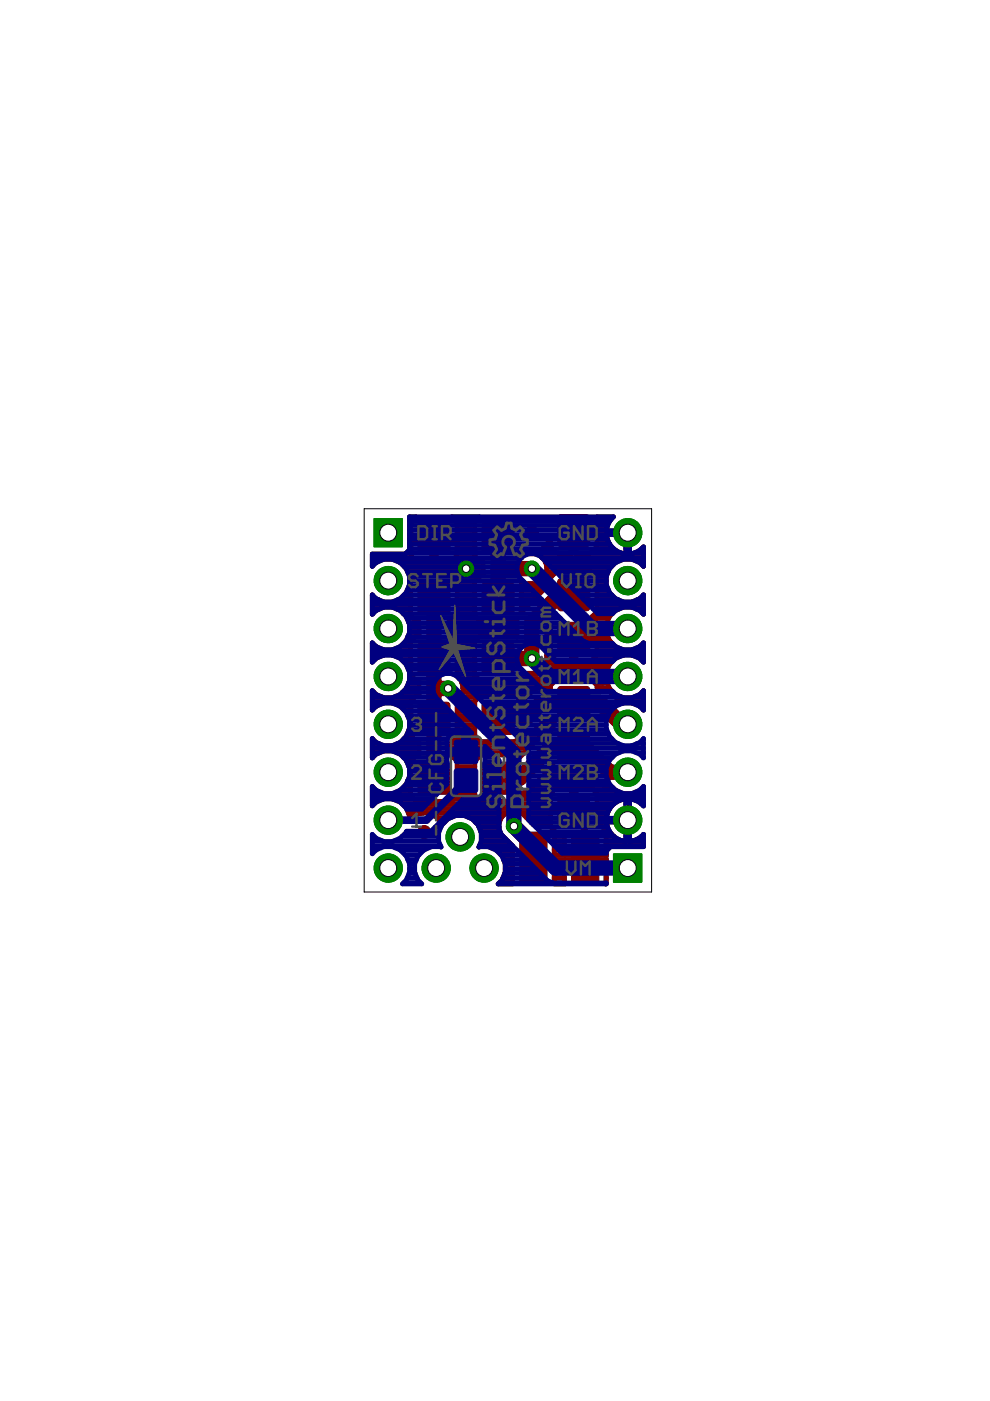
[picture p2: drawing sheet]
<svg xmlns="http://www.w3.org/2000/svg" width="210mm" height="297mm" viewBox="0 0 210 297" stroke-linecap="round" stroke-linejoin="round" font-family="sans-serif">
<g fill="#800000" stroke="#800000" stroke-width=".21">
<path d="M88.8 136.4l.5-.2h5.4a.68 .68 0 0 1 .7 .7v5.4a.68 .68 0 0 1-.7 .7h-5.4a.68 .68 0 0 1-.7-.7v-5.4z" fill-rule="evenodd"/>
<path d="M102.4 136.4l.5-.2h5.4a.68 .68 0 0 1 .7 .7v5.4a.68 .68 0 0 1-.7 .7h-5.4a.68 .68 0 0 1-.7-.7v-5.4z" fill-rule="evenodd"/>
<path d="M88.8 123.7l.5-.2h5.4a.68 .68 0 0 1 .7 .7v5.4a.68 .68 0 0 1-.7 .7h-5.4a.68 .68 0 0 1-.7-.7v-5.4z" fill-rule="evenodd"/>
<path d="M102.4 123.7l.5-.2h5.4a.68 .68 0 0 1 .7 .7v5.4a.68 .68 0 0 1-.7 .7h-5.4a.68 .68 0 0 1-.7-.7v-5.4z" fill-rule="evenodd"/>
<path d="M88.8 149.1l.5-.2h5.4a.68 .68 0 0 1 .7 .7v5.4a.68 .68 0 0 1-.7 .7h-5.4a.68 .68 0 0 1-.7-.7v-5.4z" fill-rule="evenodd"/>
<path d="M102.4 149.1l.5-.2h5.4a.68 .68 0 0 1 .7 .7v5.4a.68 .68 0 0 1-.7 .7h-5.4a.68 .68 0 0 1-.7-.7v-5.4z" fill-rule="evenodd"/>
<path d="M88.8 161.8l.5-.2h5.4a.68 .68 0 0 1 .7 .7v5.4a.68 .68 0 0 1-.7 .7h-5.4a.68 .68 0 0 1-.7-.7v-5.4z" fill-rule="evenodd"/>
<path d="M102.4 161.8l.5-.2h5.4a.68 .68 0 0 1 .7 .7v5.4a.68 .68 0 0 1-.7 .7h-5.4a.68 .68 0 0 1-.7-.7v-5.4z" fill-rule="evenodd"/>
<path d="M118.4 122.9l.5-.2h5.5a.68 .68 0 0 1 .7 .7v5.4a.68 .68 0 0 1-.7 .7h-5.5a.68 .68 0 0 1-.7-.7v-5.4z" fill-rule="evenodd"/>
<path d="M118.4 109.3l.5-.2h5.5a.68 .68 0 0 1 .7 .7v5.4a.68 .68 0 0 1-.7 .7h-5.5a.68 .68 0 0 1-.7-.7v-5.4z" fill-rule="evenodd"/>
<path d="M102.4 111l.5-.2h5.4a.68 .68 0 0 1 .7 .7v5.4a.68 .68 0 0 1-.7 .7h-5.4a.68 .68 0 0 1-.7-.7v-5.4z" fill-rule="evenodd"/>
<path d="M88.8 111l.5-.2h5.4a.68 .68 0 0 1 .7 .7v5.4a.68 .68 0 0 1-.7 .7h-5.4a.68 .68 0 0 1-.7-.7v-5.4z" fill-rule="evenodd"/>
<path d="M118.4 145.7l.5-.2h5.5a.68 .68 0 0 1 .7 .7v5.5a.68 .68 0 0 1-.7 .7h-5.5a.68 .68 0 0 1-.7-.7v-5.5z" fill-rule="evenodd"/>
<path d="M118.4 132.1l.5-.2h5.5a.68 .68 0 0 1 .7 .7v5.5a.68 .68 0 0 1-.7 .6h-5.5a.68 .68 0 0 1-.7-.6v-5.5z" fill-rule="evenodd"/>
<path d="M118.4 155l.5-.2h5.5a.68 .68 0 0 1 .7 .7v5.4a.68 .68 0 0 1-.7 .7h-5.5a.68 .68 0 0 1-.7-.7v-5.4z" fill-rule="evenodd"/>
<path d="M118.4 168.6l.5-.2h5.5a.68 .68 0 0 1 .7 .7v5.4a.68 .68 0 0 1-.7 .7h-5.5a.68 .68 0 0 1-.7-.7v-5.4z" fill-rule="evenodd"/>
<path d="M121.3 176.7l.5-.3h4.6l.5 .3 .1 10-.3 .4-4.9 .1-.5-.3z" fill-rule="evenodd"/>
<path d="M110.3 176.7l.5-.3h4.6l.5 .3 .1 10-.3 .4-4.9 .1-.5-.3z" fill-rule="evenodd"/>
<circle cx="89.9" cy="176.4" r="1.4"/>
<circle cx="112.8" cy="112.9" r="1.4"/>
</g>
<g fill="none" stroke="#800000" stroke-width="1">
<path d="M78.9 119.3h.9M78.9 118.3h8.6M84.8 119.3h17.6M84.9 119.3a4.6 4.6 0 0 1 .9 6.8 4.6 4.6 0 0 1-6.9 0M86.1 117.3h1M86.8 113.3h.3M86.8 116.3h.3M86.8 115.3h.3M86.8 114.3h4.7M86.8 112.4h.3M86.8 111.4h.3M86.8 110.4h.6"/>
<path d="M87.5 118.3l.9 .7 .6 .1h2.5v-5.4h-4.4v-2.5a2.01 2.01 0 0 1 1.1-1.6h-1.4v7l-.9 .9h-7v2.6a4.4 4.4 0 0 1 6-.8M87.5 118.3l-.4-1.1v-2.5h9.8v2.5l-.4 1.1M91.5 118.3h1M91.5 117.3h1M91.5 116.3h1M91.5 115.3h1M92.5 114.3h8.2M96.5 118.3l-.9 .7-.6 .1h-2.5v-5.4h4.4v-2.5a2.01 2.01 0 0 0-1.1-1.6h5.9l-1 1v7.3l1.3 1.2h.4v2.9h-.4l-1.3 1.3v7.2l1.3 1.3h7.2l.4-.4v3.7l-.4-.4h-7.2l-1.3 1.3v7.2l1.3 1.3h7.2l1.3-1.3v-.5h2.9l1.2-.4 .8-.9 .5-1.2v-6.9l.8-.8v2.3h4.4v5.5h-2.5a2.09 2.09 0 0 1-1.7-1.4M96.5 118.3h4.6M96.6 110.4h4.3M96.9 117.3h3.8M96.9 113.3h3.8"/>
<path d="M96.9 116.3h3.8M96.9 115.3h3.8M96.9 112.4h3.8M96.9 111.4h3.8M110.5 116.3v1.1h2.9a3.2 3.2 0 0 1 2.6 3.2 3.2 3.2 0 0 1-2.6 3.1h-2.9v6.1l6.2-6.2v-1.2l1.3-1.2h7.3l1.3 1.2v7.3l-1.1 1.1a2.1 2.1 0 0 1 1.1 1.5v2.5h-4.4v5.5h2.5a2.17 2.17 0 0 0 1.9-2v-2.5h-9.9v2.5l.2 .6M110.5 116.3l.5 .4M110.5 117.3h7.7M110.5 116.3h.1M111 116.7l2.4 .4M111 116.7h.1M113.4 117.1h.1M114.9 118.3h21.5"/>
<path d="M115 116.3h2M115.5 116.1h.1M115.5 116.1l-2.1 1M115.6 119.3h14.9M116 115.3h.7M116.6 114.3h.1M121.1 113.3h1.1M121.1 117.3h1.1M121.1 116.3h1.1M121.1 115.3h1.1M121.1 114.3h1.1M122.2 112.4h6.4"/>
<path d="M125.1 117.3h6.8M126.3 116.3h3.8M126.6 113.3h6.9v4.2a4.6 4.6 0 0 0 2.9-1.5v4.1a4.6 4.6 0 0 0-6.5-.3 4.6 4.6 0 0 0 0 6.6 4.6 4.6 0 0 0 6.5-.3M126.6 115.3h2.6M126.6 114.3h2.2M126.6 111.4h2.2M126.6 110.4h2.7M128.6 113.3l.1 .7 .5 1.3M129.2 115.3a4.6 4.6 0 0 0 3.5 2.2v-5h-4.1a4.6 4.6 0 0 1 1.5-2.9h-3.5v2.4h-4.4v5.4h2.5a2.23 2.23 0 0 0 1.9-1.9v-2.5h-5.5v4.4h-2.5a2.48 2.48 0 0 1-1.9-3.2l-1.2 1.9M132.7 117.3h.8M132.7 116.3h.8M132.7 115.3h.8"/>
<path d="M132.7 114.3h.8M134.3 117.3h2.1M135.6 119.3h.8M136.1 116.3h.3M78.9 126.1v4.1a4.6 4.6 0 0 1 6.6-.2 4.6 4.6 0 0 1 0 6.6 4.6 4.6 0 0 1-6.6-.3v4.1a4.5 4.5 0 0 1 7.2 .5M78.9 139.9h.5M78.9 138.9h2.4M78.9 138h8.2M78.9 137h.7M78.9 130.1h.2M78.9 129.1h1.6M78.9 128.1h8.2"/>
<path d="M78.9 127.1h1.3M78.9 126.2h.1M83.3 138.9h3.8M84.1 129.1h3M84.4 127.1h2.7M85 137h2.1M85.2 139.9h1.9M85.5 130.1h1.6M85.6 126.2h1.5M85.8 120.2h16.6M86 136h1.1M86.3 131.1h1.3"/>
<path d="M86.3 125.2h.8M86.4 121.2h16M86.5 135h1.6M86.7 132.1h2.2M86.7 124.2h.4M86.8 134h2.1M86.8 133h2.1M86.8 123.2h.4M86.8 122.2h1.3M88.4 122h7.2l1.3 1.3v7.2l-1.3 1.3h-.5v2.9h.5l1.3 1.3-.1 7.3a3.2 3.2 0 0 1 0 5.3l.1 7.3-1.3 1.3h-.5v2.9h.5l1.3 1.3v7.2l-1.3 1.3h-7.2l-1.3-1.3v-7.2l1.3-1.3h.5v-2.9h-.5l-1.3-1.3v-7.2l1.3-1.3h.5v-2.9h-.5l-1.3-1.3v-7.2l1.3-1.3h.5v-2.9h-.5l-1.3-1.3v-7.2zM95.1 134h14.5M95.1 133h14.5"/>
<path d="M95.1 132.1h14.5M95.9 122.2h5.8M95.9 135h5.7M96.4 131.1h4.8M96.8 123.2h4M96.9 139.9h3.8M96.9 138.9h3.8M96.9 138h3.8M96.9 137h3.8M96.9 136h3.8M96.9 130.1h3.8M96.9 129.1h3.8"/>
<path d="M96.9 128.1h3.8M96.9 127.1h3.8M96.9 126.2h3.8M96.9 125.2h3.8M96.9 124.2h3.8M109.6 135h.1M110.5 129.1h.7M110.5 128.1h1.7M110.5 127.1h2.7M110.5 126.2h3.7M110.5 125.2h4.6M110.5 124.2h5.6"/>
<path d="M114.6 123.2h2.1M115.5 122.2h1.5M115.9 121.2h2.1M115.9 139.9h1.9M115.9 138.9h1M115.9 138h.8M115.9 137h.8M115.9 136h.8M115.9 135h5.2M115.9 134h.8M115.9 120.2h13.6M116.2 133h.5"/>
<path d="M121.1 139.9h1.1M121.1 138.9h1.1M121.1 138h1.1M121.1 137h1.1M121.1 136h1.1M122.2 135h6.7M125.3 121.2h3.6M125.5 139.9h4.7M125.9 131.1h3.2M126.2 130.1h3.7M126.3 122.2h2.2M126.4 138.9h5.7"/>
<path d="M126.5 132.1h2.2M126.6 138h9.8M126.6 137h3.8M126.6 136h2.8M126.6 134h1.9M126.6 133h1.9M126.6 129.1h4.7M126.6 128.1h9.8M126.6 127.1h4.4M126.6 126.2h3.1M126.6 125.2h2.4M126.6 124.2h2"/>
<path d="M126.6 123.2h1.9M134.1 138.9h2.3M134.9 129.1h1.5M135.2 127.1h1.2M135.8 137h.6M136 139.9h.4M136.3 130.1h.1M136.4 126.2h.1M136.4 126.1v4.1a4.6 4.6 0 0 0-6.5-.2 4.6 4.6 0 0 0 0 6.6 4.6 4.6 0 0 0 6.5-.3v4.1a4.5 4.5 0 0 0-7.2 .5M78.9 159.6h1.5M78.9 158.6h10M78.9 157.6h1.4"/>
<path d="M78.9 156.7h.1M78.9 149.8h.8M78.9 148.8h8.2M78.9 147.8h2.1M78.9 146.8h.4M83.5 147.8h4.4M84.2 159.6h4.7M84.3 157.6h4.6M84.9 149.8h2.2M85.3 146.8h3.6M85.6 156.7h2.2M85.9 150.7h1.2"/>
<path d="M86.1 140.9a4.6 4.6 0 0 1-.9 6.1 4.6 4.6 0 0 1-6.3-.6v4.2a4.6 4.6 0 0 1 6.6-.3 4.6 4.6 0 0 1 0 6.6 4.6 4.6 0 0 1-6.6-.3v4.1a4.6 4.6 0 0 1 6.6-.3 4.6 4.6 0 0 1 0 6.6 4.6 4.6 0 0 1-6.6-.2v4.1a4.5 4.5 0 0 1 5-1.3 4.5 4.5 0 0 1 2.9 4.2l1.4-1.2M86.1 140.9h1M86.2 145.8h2.7M86.3 155.7h.8M86.4 151.7h.7M86.6 141.9h.5M86.6 144.8h2.3M86.7 154.7h.4M86.8 153.7h.3M86.8 152.7h.3M86.8 143.9h.9M86.8 142.9h.3"/>
<path d="M95.1 159.6h16.1M95.1 158.6h17M95.1 157.6h18M96.2 156.7h5.2M96.9 155.7h3.8M96.9 154.7h3.8M96.9 153.7h3.8M96.9 152.7h3.8M96.9 151.7h3.8M96.9 150.7h3.8M96.9 149.8h3.8M96.9 148.8h3.8"/>
<path d="M96.9 142.9h3.8M96.9 141.9h3.8M96.9 140.9h3.8M97.3 143.9h4M97.6 147.8h4M97.9 144.8h19.3M98 146.8h14.5M98.1 145.8h16.1M109.6 147.8h1.9M109.8 156.7h4.3M109.9 143.9h18.6M110.5 155.7h4.6"/>
<path d="M110.5 148.8h.1M110.5 142.9h18M113.6 154.7h3.1M114.4 156.4l-4.4 4.4-.8-.7h-7.2l-1.3 1.3v7.2l1.3 1.3h7.2l1.3-1.3v-.5l1.5-.4 .9-.9M114.4 156.4h.1M114.6 153.7h3M114.9 141.9h13.9M115.5 152.7h1.4M115.6 140.9h13.6M126.1 144.8h2.7M127.9 145.8h1.3M129.2 140.9a4.6 4.6 0 0 0 1 6.1 4.6 4.6 0 0 0 6.2-.6v4.2a4.2 4.2 0 0 0-4.5-1.4l-2.9-2.9-1.2-.5h-1.2v-.5l-1.3-1.3h-7.3l-1.3 1.3v.5h-2.5l-1.1 .5-2.6 2.5-1.3-1.4h-7.2l-1.3 1.3v7.2l1.3 1.3h7.2l1.3-1.3v-.5h1.6l1.2-.4 2.9-2.9h.5v.5l1 1-1 1v.4l-1.5 .5-.8 .9"/>
<path d="M129.5 146.8h.6M130.5 147.8h1.3M131.5 148.8h4.9M134.3 147.8h2.1M135.7 149.8h.7M136.1 146.8h.3M78.9 170.4h.5M78.9 169.4h2.3M78.9 168.5h8.2M78.9 167.5h.8M78.9 160.6h.1M83.4 169.4h4.5"/>
<path d="M84.9 167.5h2.2M85.2 170.4h31.5M85.6 160.6h2.3M85.9 166.5h1.2M86.2 171.4h34.9M86.3 161.6h.8M86.4 165.5h.7M86.6 172.4h3.2M86.7 162.6h.4M86.8 173.4h.5M86.8 164.5h.3M86.8 163.5h.3"/>
<path d="M88.2 172.6h.1M90.5 172.3h.1M90.5 172.3l-2.3 .3M90.5 172.3l2.1 1M90.7 172.4h16.7M92.6 173.3l1.1 1.6a4.6 4.6 0 0 1 6.2-1.4 4.6 4.6 0 0 1 1.6 6.1 4.5 4.5 0 0 1 5.2 2.3 4.5 4.5 0 0 1-1.1 5.5h3.1v-8.1l-2.4-2.4-.5-1.1v-1.3l.5-1.1M92.6 173.3h.1M92.7 173.4h2.8M93.3 174.4h.9M96.1 169.4h5.4M96.1 160.6h5.4M96.9 168.5h3.8"/>
<path d="M96.9 167.5h3.8M96.9 166.5h3.8M96.9 165.5h3.8M96.9 164.5h3.8M96.9 163.5h3.8M96.9 162.6h3.8M96.9 161.6h3.8M99.5 173.4h6.8M100.8 174.4h5.1M101.6 175.3h4.2M101.7 179.3h6.9M102 176.3h4"/>
<path d="M102 178.3h5.7M102 177.3h4.7M106.3 173.4a3.2 3.2 0 0 1 4.4-.9l2.4 2.4h3.2l.8 .8-.2-.3M109.7 169.4h7M109.7 160.6h.5M110.5 172.4h6.2M110.5 168.5h6.3M111.6 173.4h5.1M112.2 167.5h5.2M112.6 174.4h4.1M112.9 166.8l4.4-4.4 .7 .7h6.2l3.3 3.3 1.2 .5h1.1a4.3 4.3 0 0 0 6.6-.1v4.1a4.3 4.3 0 0 0-2.9-1.5v4.1h-4.9a4.5 4.5 0 0 1 4.1-4.1v9a4.5 4.5 0 0 1-4.1-4.1h4.9v4.1a4.3 4.3 0 0 0 2.9-1.5v2.6h-6.9l-1 .9v7h-.1l.1-.5v-4.6h-3.9v-1h3.9v-4.6a2.03 2.03 0 0 0-2-1.8l.1-2.6h-9.9v2.5l.2 .6M112.9 166.8h.1"/>
<path d="M113.2 166.5h14.5M114.2 165.5h12.4M115.1 164.5h10.5M116.1 163.5h8.5M116.8 175.3h.1M117.1 162.6h.4M117.5 176.2a2.56 2.56 0 0 0 2.2 .5v4.6h3.9v1h-3.9v4.6l.1 .5h-2.3zM117.5 179.3h2.2M117.5 178.3h2.2M117.5 177.3h2.2M117.5 176.3h.2M117.6 167.3l1-.4h2.5v8.1l1.1-.1v-8h2.5a2.17 2.17 0 0 1 1.9 1.9v2.5h-9.9v-2.5l.5-1.1z"/>
<path d="M121.1 174.4h1.1M121.1 173.4h1.1M121.1 172.4h1.1M121.1 170.4h1.1M121.1 169.4h1.1M121.1 168.5h1.1M121.1 167.5h1.1M122.2 171.4h7.1M125.9 167.5h4.5M126.5 168.5h9.9M126.6 174.4h2M126.6 173.4h2"/>
<path d="M126.6 172.4h2.2M126.6 170.4h3.6M126.6 169.4h5.7M127.7 175.3h1.1M128.4 176.3h.9M128.5 179.3h7.9M128.5 178.3h3.6M128.5 177.3h1.6M132.7 178.3h.8M132.7 177.3h.8M132.7 176.3h.8M132.7 175.3h.8"/>
<path d="M132.7 174.4h.8M132.7 173.4h.8M132.7 172.4h.8M132.7 171.4h.8M132.7 170.4h.8M132.7 169.4h.8M133.8 169.4h2.6M134 178.3h2.4M135.7 167.5h.7M136 170.4h.4M136 177.3h.4M105.2 180.3h3.5"/>
<path d="M105.9 187.2h2.8M106.2 181.3h2.5M106.6 186.2h2.1M106.7 182.2h2M107 185.2h1.7M107.1 184.2h1.6M107.1 183.2h1.6M117.5 187.2h2.2M117.5 186.2h2.2M117.5 185.2h2.2M117.5 184.2h2.2M117.5 183.2h2.2"/>
<path d="M117.5 182.2h6.1M117.5 181.3h2.2M117.5 180.3h2.2M124.6 182.2h3.9M128.4 187.2h.1M128.5 186.2h.1M128.5 185.2h.1M128.5 184.2h.1M128.5 183.2h.1M128.5 181.3h.1M128.5 180.3h.2"/>
</g>
<path d="M121.6 171.8v.8l2.3 2.3 .2 6.9" fill="none" stroke="#800000" stroke-width="1.6"/>
<path d="M105.6 114.2v12.7M92 126.9v38.1M105.6 120.6h7.2M121.6 126.1h-2.9l-5.9 5.9v7.6h-7.2M92 146h3M105.6 152.3h5.9l3.4-3.4h12.3l4.6 4.7h1.3M108.9 175.2l4.2 4.1v2.5M133.1 163.7h-3.8l-5.6-5.5h-6.7l-6.8 6.8h-4.6" fill="none" stroke="#800000" stroke-width="3.3"/>
<path d="M79.3 109.9h6v6.1h-6z" fill="#008000" stroke="#008000" stroke-width=".21"/>
<circle cx="82.3" cy="112.9" r="1.8" fill="#fff" stroke="#000" stroke-width=".21"/>
<circle cx="82.3" cy="123.1" r="3" fill="#008000" stroke="#008000" stroke-width=".21"/>
<circle cx="82.3" cy="123.1" r="1.8" fill="#fff" stroke="#000" stroke-width=".21"/>
<circle cx="82.3" cy="133.3" r="3" fill="#008000" stroke="#008000" stroke-width=".21"/>
<circle cx="82.3" cy="133.3" r="1.8" fill="#fff" stroke="#000" stroke-width=".21"/>
<circle cx="82.3" cy="143.4" r="3" fill="#008000" stroke="#008000" stroke-width=".21"/>
<circle cx="82.3" cy="143.4" r="1.8" fill="#fff" stroke="#000" stroke-width=".21"/>
<circle cx="82.3" cy="153.6" r="3" fill="#008000" stroke="#008000" stroke-width=".21"/>
<circle cx="82.3" cy="153.6" r="1.8" fill="#fff" stroke="#000" stroke-width=".21"/>
<circle cx="82.3" cy="163.7" r="3" fill="#008000" stroke="#008000" stroke-width=".21"/>
<circle cx="82.3" cy="163.7" r="1.8" fill="#fff" stroke="#000" stroke-width=".21"/>
<circle cx="82.3" cy="173.9" r="3" fill="#008000" stroke="#008000" stroke-width=".21"/>
<circle cx="82.3" cy="173.9" r="1.8" fill="#fff" stroke="#000" stroke-width=".21"/>
<circle cx="82.3" cy="184" r="3" fill="#008000" stroke="#008000" stroke-width=".21"/>
<circle cx="82.3" cy="184" r="1.8" fill="#fff" stroke="#000" stroke-width=".21"/>
<circle cx="133.1" cy="112.9" r="3" fill="#008000" stroke="#008000" stroke-width=".21"/>
<circle cx="133.1" cy="112.9" r="1.8" fill="#fff" stroke="#000" stroke-width=".21"/>
<circle cx="133.1" cy="123.1" r="3" fill="#008000" stroke="#008000" stroke-width=".21"/>
<circle cx="133.1" cy="123.1" r="1.8" fill="#fff" stroke="#000" stroke-width=".21"/>
<circle cx="133.1" cy="133.3" r="3" fill="#008000" stroke="#008000" stroke-width=".21"/>
<circle cx="133.1" cy="133.3" r="1.8" fill="#fff" stroke="#000" stroke-width=".21"/>
<circle cx="133.1" cy="143.4" r="3" fill="#008000" stroke="#008000" stroke-width=".21"/>
<circle cx="133.1" cy="143.4" r="1.8" fill="#fff" stroke="#000" stroke-width=".21"/>
<circle cx="133.1" cy="153.6" r="3" fill="#008000" stroke="#008000" stroke-width=".21"/>
<circle cx="133.1" cy="153.6" r="1.8" fill="#fff" stroke="#000" stroke-width=".21"/>
<circle cx="133.1" cy="163.7" r="3" fill="#008000" stroke="#008000" stroke-width=".21"/>
<circle cx="133.1" cy="163.7" r="1.8" fill="#fff" stroke="#000" stroke-width=".21"/>
<circle cx="133.1" cy="173.9" r="3" fill="#008000" stroke="#008000" stroke-width=".21"/>
<circle cx="133.1" cy="173.9" r="1.8" fill="#fff" stroke="#000" stroke-width=".21"/>
<path d="M130.1 181h6v6h-6z" fill="#008000" stroke="#008000" stroke-width=".21"/>
<circle cx="133.1" cy="184" r="1.8" fill="#fff" stroke="#000" stroke-width=".21"/>
<circle cx="92.5" cy="184" r="3" fill="#008000" stroke="#008000" stroke-width=".21"/>
<circle cx="92.5" cy="184" r="1.8" fill="#fff" stroke="#000" stroke-width=".21"/>
<circle cx="102.6" cy="184" r="3" fill="#008000" stroke="#008000" stroke-width=".21"/>
<circle cx="102.6" cy="184" r="1.8" fill="#fff" stroke="#000" stroke-width=".21"/>
<circle cx="97.6" cy="177.4" r="3" fill="#008000" stroke="#008000" stroke-width=".21"/>
<circle cx="97.6" cy="177.4" r="1.8" fill="#fff" stroke="#000" stroke-width=".21"/>
<circle cx="98.8" cy="120.6" r="1.61" fill="#008000" stroke="#008000" stroke-width=".21"/>
<circle cx="98.8" cy="120.6" r=".8" fill="#fff" stroke="#000" stroke-width=".21"/>
<circle cx="112.8" cy="139.6" r="1.61" fill="#008000" stroke="#008000" stroke-width=".21"/>
<circle cx="112.8" cy="139.6" r=".8" fill="#fff" stroke="#000" stroke-width=".21"/>
<circle cx="112.8" cy="120.6" r="1.61" fill="#008000" stroke="#008000" stroke-width=".21"/>
<circle cx="112.8" cy="120.6" r=".8" fill="#fff" stroke="#000" stroke-width=".21"/>
<circle cx="109" cy="175.2" r="1.61" fill="#008000" stroke="#008000" stroke-width=".21"/>
<circle cx="109" cy="175.2" r=".8" fill="#fff" stroke="#000" stroke-width=".21"/>
<circle cx="95" cy="146" r="1.61" fill="#008000" stroke="#008000" stroke-width=".21"/>
<circle cx="95" cy="146" r=".8" fill="#fff" stroke="#000" stroke-width=".21"/>
<g fill="#000080" stroke="#000080" stroke-width=".21">
<path d="M96.4 157.2l.4-.3 4.3 .1 .2 .4-.1 4.3-.4 .2h-4.2l-.3-.5z" fill-rule="evenodd"/>
<path d="M96.6 163.1l4.2-.1 .4 .3 .1 4.2-.2 .4-4.3 .1-.4-.2-.1-4.3z" fill-rule="evenodd"/>
</g>
<g fill="none" stroke="#000080" stroke-width="1">
<path d="M78.9 119.3h.9M78.9 118.3h31.7M84.8 119.3h25.1M84.9 119.3a4.6 4.6 0 0 1 .9 6.8 4.6 4.6 0 0 1-6.9 0M86.1 117.3h45.8M86.8 113.3h46.7v4.2a4.6 4.6 0 0 0 2.9-1.5v4.1a4.6 4.6 0 0 0-6.5-.3 4.6 4.6 0 0 0 0 6.6 4.6 4.6 0 0 0 6.5-.3M86.8 116.3h43.3M86.8 115.3h42.4M86.8 114.3h42M86.8 112.4h41.8M86.8 111.4h42M86.8 110.4h42.5"/>
<path d="M114.9 118.3h21.5M115.9 119.3h14.6M128.6 113.3l.1 .7 .5 1.3M129.2 115.3a4.6 4.6 0 0 0 3.5 2.2v-5h-4.1a4.6 4.6 0 0 1 1.5-2.9h-43.3v7l-.9 .9h-7v2.6a4.4 4.4 0 0 1 6-.8M132.7 117.3h.8M132.7 116.3h.8M132.7 115.3h.8M132.7 114.3h.8M134.3 117.3h2.1M135.6 119.3h.8M136.1 116.3h.3M78.9 126.1v4.1a4.6 4.6 0 0 1 6.6-.2 4.6 4.6 0 0 1 0 6.6 4.6 4.6 0 0 1-6.6-.3v4.1a4.5 4.5 0 0 1 7.2 .5"/>
<path d="M78.9 139.9h.5M78.9 138.9h2.4M78.9 138h31.1M78.9 137h.7M78.9 130.1h.2M78.9 129.1h1.6M78.9 128.1h37M78.9 127.1h1.3M78.9 126.2h.1M83.3 138.9h26.3M84.1 129.1h32.7M84.4 127.1h30.5"/>
<path d="M85 137h25.9M85.2 139.9h24.4M85.5 130.1h32.3M85.6 126.2h28.3M85.8 120.2h23.8M86 136h37.8M86.3 131.1h32.5M86.3 125.2h26.6M86.4 121.2h23.2M86.5 135h36.2M86.7 132.1h33.1M86.7 124.2h25.2"/>
<path d="M86.8 134h35M86.8 133h34M86.8 123.2h24.2M86.8 122.2h23.2M114.6 137h15.8M115.6 138h20.8M116.5 138.9h15.6M116.9 120.2h12.6M117.5 139.9h12.7M117.9 121.2h11M118.9 122.2h9.6M119.8 123.2h8.7"/>
<path d="M120.8 124.2h7.8M121.8 125.2h7.2M122.8 126.2h6.9M123.8 127.1h7.2M124.8 128.1h11.6M125.8 129.1h5.5M126.7 130.1h3.2M134.1 138.9h2.3M134.9 129.1h1.5M135.2 127.1h1.2M135.8 137h.6M136 139.9h.4"/>
<path d="M136.3 130.1h.1M136.4 126.2h.1M136.4 126.1v4.1a4.3 4.3 0 0 0-6.6-.1h-3l-12.2-12.2a3.2 3.2 0 0 0-4.1 .4 3.2 3.2 0 0 0-.4 4l13.6 13.6 1.1 .5h5a4.3 4.3 0 0 0 6.6-.1v4.1a4.3 4.3 0 0 0-6.6-.1h-11.9l-3.3-3.4a3.2 3.2 0 0 0-4.1 .4 3.2 3.2 0 0 0-.4 4.1l4.7 4.7 1.2 .5h13.8a4.3 4.3 0 0 0 6.6-.2v4.2a4.6 4.6 0 0 0-6.5-.3 4.6 4.6 0 0 0 0 6.6 4.6 4.6 0 0 0 6.5-.3v4.1a4.6 4.6 0 0 0-6.5-.3 4.6 4.6 0 0 0 0 6.6 4.6 4.6 0 0 0 6.5-.2v4.1a4.3 4.3 0 0 0-2.9-1.5v4.1h-4.9a4.5 4.5 0 0 1 4.1-4.1v9a4.5 4.5 0 0 1-4.1-4.1h4.9v4.1a4.3 4.3 0 0 0 2.9-1.5v2.6h-6.9l-1 .9v.5h-9.4l-7-7v-14.6l-.5-1.2-14.8-14.8a3.2 3.2 0 0 0-4.1 .4 3.2 3.2 0 0 0-.4 4l7.7 7.7h-.7v4.5h3.5v1.8l-.2 .7 .2 .3v5.6l-1.2 1.2h-3.5l-6.7 6.7h-5.2a4.5 4.5 0 0 1-7.3 .7v4.1a4.5 4.5 0 0 1 6.7-.2 4.5 4.5 0 0 1-.3 6.6h4.1a4.5 4.5 0 0 1-1-5.5 4.5 4.5 0 0 1 5.1-2.3 4.6 4.6 0 0 1 4-6.8 4.6 4.6 0 0 1 4 6.8 4.5 4.5 0 0 1 5.2 2.3 4.5 4.5 0 0 1-1.1 5.5h22.9v-.2h-11.3l-1.1-.5-9.8-9.8-.5-1.1v-14.6l-3-3v.7h-8v-1.7l.1-.5M78.9 159.6h1.5M78.9 158.6h15.9M78.9 157.6h1.4M78.9 156.7h.1M78.9 149.8h.8M78.9 148.8h14.5M78.9 147.8h2.1M78.9 146.8h.4M83.5 147.8h8.9"/>
<path d="M84.2 159.6h14.1M84.3 157.6h10.5M84.9 149.8h9.4M85.3 146.8h6.6M85.6 156.7h9.3M85.9 150.7h9.4M86.1 140.9a4.6 4.6 0 0 1-.9 6.1 4.6 4.6 0 0 1-6.3-.6v4.2a4.6 4.6 0 0 1 6.6-.3 4.6 4.6 0 0 1 0 6.6 4.6 4.6 0 0 1-6.6-.3v4.1a4.6 4.6 0 0 1 6.6-.3 4.6 4.6 0 0 1 0 6.6 4.6 4.6 0 0 1-6.6-.2v4.1a4.5 4.5 0 0 1 7.3 .7h3.3l5.3-5.4v-3.5l.2-.3-.2-.7v-1.8h3.5v-4.5h-1.8a2 2 0 0 0-1.6 1.3M86.1 140.9h23.8M86.2 145.8h5.6M86.3 155.7h9.5M86.4 151.7h9.9M86.6 141.9h24"/>
<path d="M86.6 144.8h5.4M86.7 154.7h12.6M86.8 153.7h11.5M86.8 152.7h10.5M86.8 143.9h5.8M86.8 142.9h7.4M95.8 142.9h15.8M97.3 143.9h15.3M98.3 158.6h1M98.3 157.6h1M98.3 156.7h1M98.3 155.7h1"/>
<path d="M98.3 144.8h15.3M99.3 159.6h4.9M99.3 145.8h15.2M100.3 146.8h29.8M101.3 147.8h30.5M102.3 148.8h34.1M102.8 158.6h.4M103.3 149.8h27.2M104.2 150.7h25.3M105.2 151.7h23.7M106.2 152.7h22.3M107.2 153.7h21.3"/>
<path d="M108.2 154.7h20.5M109.2 155.7h19.9M110.1 156.7h19.7M111.1 157.6h20M111.8 158.6h24.6M112.1 159.6h19.1M134.3 147.8h2.1M134.9 159.6h1.5M135.1 157.6h1.3M135.7 149.8h.7M136.1 146.8h.3M136.4 156.7h.1"/>
<path d="M78.9 179.3h14.5M78.9 178.3h2.2M78.9 177.3h.4M78.9 170.4h.5M78.9 169.4h2.3M78.9 168.5h13.6M78.9 167.5h.8M78.9 160.6h.1M83.4 169.4h8.1M83.5 178.3h9.5M84.9 167.5h8.6M85.2 170.4h5.4"/>
<path d="M85.3 177.3h7.7M85.6 160.6h9.2M85.9 166.5h8.6M86.2 176.3h6.9M86.2 171.4h3.4M86.3 161.6h8.5M86.4 165.5h8.4M86.7 162.6h8.2M86.8 164.5h8M86.8 163.5h8M92.3 175.3h1.2M93.2 174.4h1"/>
<path d="M94.2 173.4h1.3M95.2 172.4h10.6M96.2 171.4h9.6M97.2 170.4h8.6M99.5 173.4h6.3M100.8 174.4h5M101.6 175.3h4.2M101.7 179.3h6.9M101.7 169.4h4.1M102 176.3h4M102 178.3h5.7M102 177.3h4.7"/>
<path d="M102.7 168.5h3.1M102.7 162.6h3.1M102.8 161.6h3M102.8 160.6h2.4M102.8 167.5h3M102.8 166.5h3M102.8 165.5h3M102.8 164.5h3M102.8 163.5h3M112.1 173.4h16.5M112.1 172.4h16.7M112.1 171.4h17.2"/>
<path d="M112.1 170.4h18.1M112.1 169.4h20.2M112.1 168.5h24.3M112.1 167.5h18.3M112.1 166.5h17.3M112.1 165.5h16.8M112.1 164.5h16.4M112.1 163.5h16.4M112.1 162.6h16.6M112.1 161.6h17M112.1 160.6h17.7M112.6 174.4h16"/>
<path d="M113.6 175.3h15.2M114.6 176.3h14.7M115.6 177.3h14.5M116.5 178.3h15.6M117.5 179.3h18.9M132.7 178.3h.8M132.7 177.3h.8M132.7 176.3h.8M132.7 175.3h.8M132.7 174.4h.8M132.7 173.4h.8M132.7 172.4h.8"/>
<path d="M132.7 171.4h.8M132.7 170.4h.8M132.7 169.4h.8M133.8 169.4h2.6M134 178.3h2.4M135.7 167.5h.7M136 170.4h.4M136 177.3h.4M136.3 160.6h.1M78.9 180.3h.8M84.9 180.3h4.9M85.6 187.2h3.6"/>
<path d="M85.9 181.3h3M86.3 186.2h2.1M86.4 182.2h1.9M86.7 185.2h1.3M86.8 184.2h1.1M86.8 183.2h1.1M105.2 180.3h4.4M105.9 187.2h11.2M106.2 181.3h4.4M106.6 186.2h8.9M106.7 182.2h4.9M107 185.2h7.5"/>
<path d="M107.1 184.2h6.4M107.1 183.2h5.5M118.5 180.3h10.2"/>
</g>
<path d="M112.8 139.6l3.8 3.8h16.5M112.8 120.6l12.7 12.7h7.6M95 146l13.9 13.9v15.3l8.9 8.8h15.3" fill="none" stroke="#000080" stroke-width="3.3"/>
<path d="M98.8 165.5l-8.4 8.4h-8.1" fill="none" stroke="#000080" stroke-width="1.6"/>
<path d="M79.3 109.9h6v6.1h-6z" fill="#008000" stroke="#008000" stroke-width=".21"/>
<circle cx="82.3" cy="112.9" r="1.8" fill="#fff" stroke="#000" stroke-width=".21"/>
<circle cx="82.3" cy="123.1" r="3" fill="#008000" stroke="#008000" stroke-width=".21"/>
<circle cx="82.3" cy="123.1" r="1.8" fill="#fff" stroke="#000" stroke-width=".21"/>
<circle cx="82.3" cy="133.3" r="3" fill="#008000" stroke="#008000" stroke-width=".21"/>
<circle cx="82.3" cy="133.3" r="1.8" fill="#fff" stroke="#000" stroke-width=".21"/>
<circle cx="82.3" cy="143.4" r="3" fill="#008000" stroke="#008000" stroke-width=".21"/>
<circle cx="82.3" cy="143.4" r="1.8" fill="#fff" stroke="#000" stroke-width=".21"/>
<circle cx="82.3" cy="153.6" r="3" fill="#008000" stroke="#008000" stroke-width=".21"/>
<circle cx="82.3" cy="153.6" r="1.8" fill="#fff" stroke="#000" stroke-width=".21"/>
<circle cx="82.3" cy="163.7" r="3" fill="#008000" stroke="#008000" stroke-width=".21"/>
<circle cx="82.3" cy="163.7" r="1.8" fill="#fff" stroke="#000" stroke-width=".21"/>
<circle cx="82.3" cy="173.9" r="3" fill="#008000" stroke="#008000" stroke-width=".21"/>
<circle cx="82.3" cy="173.9" r="1.8" fill="#fff" stroke="#000" stroke-width=".21"/>
<circle cx="82.3" cy="184" r="3" fill="#008000" stroke="#008000" stroke-width=".21"/>
<circle cx="82.3" cy="184" r="1.8" fill="#fff" stroke="#000" stroke-width=".21"/>
<circle cx="133.1" cy="112.9" r="3" fill="#008000" stroke="#008000" stroke-width=".21"/>
<circle cx="133.1" cy="112.9" r="1.8" fill="#fff" stroke="#000" stroke-width=".21"/>
<circle cx="133.1" cy="123.1" r="3" fill="#008000" stroke="#008000" stroke-width=".21"/>
<circle cx="133.1" cy="123.1" r="1.8" fill="#fff" stroke="#000" stroke-width=".21"/>
<circle cx="133.1" cy="133.3" r="3" fill="#008000" stroke="#008000" stroke-width=".21"/>
<circle cx="133.1" cy="133.3" r="1.8" fill="#fff" stroke="#000" stroke-width=".21"/>
<circle cx="133.1" cy="143.4" r="3" fill="#008000" stroke="#008000" stroke-width=".21"/>
<circle cx="133.1" cy="143.4" r="1.8" fill="#fff" stroke="#000" stroke-width=".21"/>
<circle cx="133.1" cy="153.6" r="3" fill="#008000" stroke="#008000" stroke-width=".21"/>
<circle cx="133.1" cy="153.6" r="1.8" fill="#fff" stroke="#000" stroke-width=".21"/>
<circle cx="133.1" cy="163.7" r="3" fill="#008000" stroke="#008000" stroke-width=".21"/>
<circle cx="133.1" cy="163.7" r="1.8" fill="#fff" stroke="#000" stroke-width=".21"/>
<circle cx="133.1" cy="173.9" r="3" fill="#008000" stroke="#008000" stroke-width=".21"/>
<circle cx="133.1" cy="173.9" r="1.8" fill="#fff" stroke="#000" stroke-width=".21"/>
<path d="M130.1 181h6v6h-6z" fill="#008000" stroke="#008000" stroke-width=".21"/>
<circle cx="133.1" cy="184" r="1.8" fill="#fff" stroke="#000" stroke-width=".21"/>
<circle cx="92.5" cy="184" r="3" fill="#008000" stroke="#008000" stroke-width=".21"/>
<circle cx="92.5" cy="184" r="1.8" fill="#fff" stroke="#000" stroke-width=".21"/>
<circle cx="102.6" cy="184" r="3" fill="#008000" stroke="#008000" stroke-width=".21"/>
<circle cx="102.6" cy="184" r="1.8" fill="#fff" stroke="#000" stroke-width=".21"/>
<circle cx="97.6" cy="177.4" r="3" fill="#008000" stroke="#008000" stroke-width=".21"/>
<circle cx="97.6" cy="177.4" r="1.8" fill="#fff" stroke="#000" stroke-width=".21"/>
<circle cx="98.8" cy="120.6" r="1.61" fill="#008000" stroke="#008000" stroke-width=".21"/>
<circle cx="98.8" cy="120.6" r=".8" fill="#fff" stroke="#000" stroke-width=".21"/>
<circle cx="112.8" cy="139.6" r="1.61" fill="#008000" stroke="#008000" stroke-width=".21"/>
<circle cx="112.8" cy="139.6" r=".8" fill="#fff" stroke="#000" stroke-width=".21"/>
<circle cx="112.8" cy="120.6" r="1.61" fill="#008000" stroke="#008000" stroke-width=".21"/>
<circle cx="112.8" cy="120.6" r=".8" fill="#fff" stroke="#000" stroke-width=".21"/>
<circle cx="109" cy="175.2" r="1.61" fill="#008000" stroke="#008000" stroke-width=".21"/>
<circle cx="109" cy="175.2" r=".8" fill="#fff" stroke="#000" stroke-width=".21"/>
<circle cx="95" cy="146" r="1.61" fill="#008000" stroke="#008000" stroke-width=".21"/>
<circle cx="95" cy="146" r=".8" fill="#fff" stroke="#000" stroke-width=".21"/>
<g fill="none" stroke="#505050" stroke-width=".61">
<path d="M104.7 112.4l.7-.7 .9 .7 .8-.4 .3-1.1h1l.1 1.1 .9 .4 .9-.7 .7 .7-.6 .9 .4 1 1 .2v.9l-1 .2-.4 .9 .6 .9-.7 .6-.8-.6-.4 .2-.7-1.6a1.23 1.23 0 0 0 .4-1.9 1.23 1.23 0 0 0-1.9 0 1.23 1.23 0 0 0 .3 1.9l-.6 1.6-.4-.2-.8 .6-.7-.6 .6-.9-.4-.9-1-.2v-.9l1.1-.2 .3-1zM102.8 131.8h.6M103.4 126.2h3.5M104 136.3l-.6 .6v1.1l.6 .6h.6l.5-.6v-1.1l.6-.6h.6l.6 .6v1.1l-.6 .6M104.6 127.6v1.7l.5 .6h1.2l.6-.6v-1.7M104.6 133.7v1.2M104.6 124.4l1.1 1.8 1.2-1.8M106.9 131.2v1.2M106.9 131.8h-2.3v.6M106.9 133.7l-.6 .6h-2.3M104 150l-.6 .6v1.2l.6 .5h.6l.5-.5v-1.2l.6-.6h.6l.6 .6v1.2l-.6 .5M104.6 147.4v1.2"/>
<path d="M104.6 153.7v1.1M106.9 142.4v-1.8l-.6-.5h-1.2l-.5 .5v1.8h3.4M106.9 144.4v1.1l-.6 .6h-1.2l-.5-.6v-1.1l.5-.6h.6v2.3M106.9 156.3h-1.8l-.5 .5v1.8h2.3M106.9 153.7l-.6 .6h-2.3M106.9 147.4l-.6 .6h-2.3M109.6 142.5v.6l1.2 1.1M109.6 149.3v1.2M109.6 151.9v1.7l.6 .6h1.2l.6-.6v-1.7M109.6 159.3v1.1M109.6 144.2h2.4M110.2 145.7h1.2l.6 .5v1.2l-.6 .6h-1.2l-.6-.6v-1.2z"/>
<path d="M112 156.2v1.2l-.6 .5h-1.2l-.6-.5v-1.2l.6-.6h.6v2.3M112 159.3l-.6 .6h-2.3M112 149.3l-.6 .6h-2.3M102.8 166.7h.6M104 168.7l-.6 .6v1.2l.6 .5h.6l.5-.5v-1.2l.6-.6h.6l.6 .6v1.2l-.6 .5M106.9 164.2h-3.5v.6M106.9 160.6v1.1l-.6 .6h-1.2l-.5-.6v-1.1l.5-.6h.6v2.3M106.9 163.7v1.1M106.9 166.2v1.1M106.9 166.7h-2.3v.6M109.6 162.5l.6-.6h1.2l.6 .6v1.1l-.6 .6h-1.2l-.6-.6zM109.6 167.3h2.4"/>
<path d="M109.6 165.6v.6l1.2 1.1M110.8 171v-1.7l-.6-.6h-1.1l-.6 .6v1.7h3.5"/>
</g>
<g fill="none" stroke="#505050" stroke-width=".51">
<path d="M88.7 111.6h1.4l.5 .4v1.9l-.5 .4h-1.4zM91.7 111.6h.9M91.7 114.3h.9M92.2 111.6v2.7M93.7 113.4h1.4l.4-.5v-.9l-.4-.4h-1.4v2.7M94.6 113.4l.9 .9M120.5 112l-.4-.4h-1l-.4 .4v1.9l.4 .4h1l.4-.4v-1h-.9M123.5 111.6v2.7l-1.8-2.7v2.7M124.7 111.6h1.3l.5 .4v1.9l-.5 .4h-1.3zM88.5 122.2l-.4-.5h-.9l-.5 .5v.4l.5 .5h.9l.4 .4v.5l-.4 .5h-.9l-.5-.5M89.7 121.7h1.8M90.6 121.7v2.8"/>
<path d="M92.7 123.1h.9M94.5 121.7h-1.8v2.8h1.8M95.7 123.5h1.4l.4-.4v-.9l-.4-.5h-1.4v2.8M114.9 134.9v1.3l.4 .5h.9l.5-.5v-1.3M114.9 139.3v.9M115.3 131.8h.9l.5 .5v.9l-.5 .5h-.9l-.4-.5v-.9zM115.3 129.8l-.4 .4v.5h1.8M115.3 129.8h1.4M116.2 137.7h.5v.5h-.5zM116.7 139.3l-.5 .4h-1.8M116.7 128.9h-1.4l-.4 .4 .4 .5M118.7 134.6v-2.7l.9 .9 .9-.9v2.7"/>
<path d="M119.2 121.7v1.8l.9 1 .9-1v-1.8M121.7 132.8l.9-.9v2.7M121.7 134.6h1.8M122.2 124.5h.9M122.2 121.7h.9M122.6 121.7v2.8M124.2 122.2l.4-.5h.9l.5 .5v1.8l-.5 .5h-.9l-.4-.5zM124.7 131.9h1.3l.5 .4v.5l-.5 .5 .5 .4v.5l-.5 .4h-1.3zM124.7 133.3h1.3M87.4 152.7l.5-.5h.9l.4 .5v.4l-.4 .5M88.3 153.6h.5M88.8 153.6l.4 .4v.5l-.4 .4h-.9l-.5-.4"/>
<path d="M92.5 151.2v1.8M92.5 154.2v1.8M92.5 157.2v1.8M95.8 156.4l.6-.2h4.8l.4 .1 .3 .3 .1 11.4-.1 .4-.3 .3-5.2 .1-.4-.1-.3-.3-.1-11.4zM114.9 158.8h1.3l.5 .5-.5 .4 .5 .5-.5 .4h-1.3M114.9 141.2v1M114.9 146.3v.4l.9 1M114.9 151.7v.9M114.9 153.7v.9M114.9 147.7h1.8M115.3 143.3h.9l.5 .5v.9l-.5 .5h-.9l-.4-.5v-.9zM115.8 155.8v1.4l.4 .4 .5-.4v-1.4h-1.4l-.4 .5v.9"/>
<path d="M116.7 149.3v.9l-.5 .4h-.9l-.4-.4v-.9l.4-.5h.5v1.8M116.7 153.7l-.5 .5h-1.8M116.7 151.7l-.5 .5h-1.8M116.7 141.2l-.5 .5h-1.8M118.7 144.8v-2.8l.9 1 .9-1v2.8M118.7 154.9v-2.7l.9 .9 .9-.9v2.7M121.7 152.7l.4-.5h.9l.5 .5v.4l-1.8 1.8h1.8M121.7 143l.9-1v2.8M121.7 144.8h1.8M124.7 144.8v-1.8l.9-1 .9 1v1.8M124.7 154.9v-1.8l.9-.9 .9 .9v1.8M124.7 153.6h1.8"/>
<path d="M124.7 143.4h1.8M87.4 175.3h1.8M87.4 162.8l.5-.5h.9l.4 .5v.5l-1.8 1.8h1.8M87.4 173.4l.9-.9v2.8M91.1 163.2v1.8h2.7M91.5 160.1l-.4 .5v.9l.4 .5h1.9l.4-.5v-.9l-.4-.5h-.9v1M91.5 166.1l-.4 .5v.9l.4 .5h1.9l.4-.5v-.9l-.4-.5M92.5 164.1v.9M92.5 169.1v1.9M92.5 172.1v1.8M92.5 175.1v1.9M114.9 163.3h1.3l.5 .4-.5 .5 .5 .5-.5 .4h-1.3"/>
<path d="M114.9 169.3h1.3l.5 .4-.5 .5 .5 .4-.5 .5h-1.3M114.9 166.3h1.3l.5 .4-.5 .5 .5 .4-.5 .5h-1.3M116.2 161.6h.5v.5h-.5zM118.7 165.1v-2.8l.9 1 .9-1v2.8M120.5 173l-.4-.5h-1l-.4 .5v1.8l.4 .5h1l.4-.5v-.9h-.9M121.7 162.8l.4-.5h.9l.5 .5v.5l-1.8 1.8h1.8M123.5 172.5v2.8l-1.8-2.8v2.8M124.7 172.5h1.3l.5 .5v1.8l-.5 .5h-1.3zM124.7 162.3h1.3l.5 .5v.5l-.5 .4 .5 .5v.4l-.5 .5h-1.3zM124.7 163.7h1.3M120.2 182.7v1.8l.9 .9 .9-.9v-1.8M123.2 185.4v-2.7l.9 .9 .9-.9v2.7"/>
</g>
<g fill="#505050" stroke="#505050" stroke-width=".21">
<path d="M100.3 137.3l.1 .2z"/>
<path d="M100.2 137.3l.1 .2z"/>
<path d="M100.2 137.3v.2z"/>
<path d="M100.1 137.3v.2z"/>
<path d="M100 137.3v.2z"/>
<path d="M99.9 137.3l.1 .2z"/>
<path d="M99.9 137.3v.2z"/>
<path d="M99.8 137.3l.1 .2z"/>
<path d="M99.8 137.2v.3z"/>
<path d="M99.7 137.2l.1 .3z"/>
<path d="M99.7 137.2v.3z"/>
<path d="M99.6 137.2v.4z"/>
<path d="M99.5 137.2l.1 .4z"/>
<path d="M99.5 137.2v.4z"/>
<path d="M99.4 137.2l.1 .4z"/>
<path d="M99.4 137.2v.4z"/>
<path d="M99.3 137.2l.1 .4z"/>
<path d="M99.3 137.1v.5z"/>
<path d="M99.2 137.1v.5z"/>
<path d="M99.1 137.1l.1 .5z"/>
<path d="M99.1 137.1v.5z"/>
<path d="M99 137.1l.1 .5z"/>
<path d="M99 137.1v.5z"/>
<path d="M98.9 137.1l.1 .5z"/>
<path d="M98.9 137.1v.5z"/>
<path d="M98.8 137.1l.1 .5z"/>
<path d="M98.8 137v.6z"/>
<path d="M98.7 137l.1 .6z"/>
<path d="M98.7 143.3v.1z"/>
<path d="M98.7 137v.6z"/>
<path d="M98.6 143.1l.1 .2z"/>
<path d="M98.6 137l.1 .6z"/>
<path d="M98.6 142.9v.3z"/>
<path d="M98.6 137v.6z"/>
<path d="M98.5 142.8l.1 .3z"/>
<path d="M98.5 136.9l.1 .7z"/>
<path d="M98.5 142.5v.5z"/>
<path d="M98.5 136.9v.7z"/>
<path d="M98.4 142.4l.1 .5z"/>
<path d="M98.4 136.9l.1 .7z"/>
<path d="M98.4 142.2v.6z"/>
<path d="M98.4 136.9v.7z"/>
<path d="M98.3 142.1l.1 .6z"/>
<path d="M98.3 136.9l.1 .7z"/>
<path d="M98.3 141.9v.7z"/>
<path d="M98.3 136.9v.7z"/>
<path d="M98.2 141.7l.1 .8z"/>
<path d="M98.2 136.9l.1 .8z"/>
<path d="M98.2 141.6v.8z"/>
<path d="M98.2 136.9v.8z"/>
<path d="M98.1 141.4l.1 .9z"/>
<path d="M98.1 136.9l.1 .8z"/>
<path d="M98.1 141.2v1z"/>
<path d="M98.1 136.9v.8z"/>
<path d="M98 141.1l.1 1z"/>
<path d="M98 136.9l.1 .8z"/>
<path d="M98 140.9v1.1z"/>
<path d="M98 136.9v.8z"/>
<path d="M97.9 140.7l.1 1.2z"/>
<path d="M97.9 136.9l.1 .8z"/>
<path d="M97.9 140.6v1.2z"/>
<path d="M97.9 136.9v.8z"/>
<path d="M97.8 140.4l.1 1.2z"/>
<path d="M97.8 136.9l.1 .8z"/>
<path d="M97.8 140.3v1.2z"/>
<path d="M97.8 136.8v.9z"/>
<path d="M97.7 140.1l.1 1.3z"/>
<path d="M97.7 136.8l.1 .9z"/>
<path d="M97.7 139.9v1.4z"/>
<path d="M97.7 136.8v.9z"/>
<path d="M97.6 139.7l.1 1.5z"/>
<path d="M97.6 136.8l.1 .9z"/>
<path d="M97.6 139.6v1.5z"/>
<path d="M97.6 136.8v.9z"/>
<path d="M97.5 139.4l.1 1.6z"/>
<path d="M97.5 136.8l.1 .9z"/>
<path d="M97.5 139.2v1.7z"/>
<path d="M97.5 136.8v.9z"/>
<path d="M97.4 139.1l.1 1.7z"/>
<path d="M97.4 136.8l.1 .9z"/>
<path d="M97.4 138.9v1.8z"/>
<path d="M97.4 136.8v.9z"/>
<path d="M97.3 138.7v1.9z"/>
<path d="M97.3 136.8v.9z"/>
<path d="M97.3 138.6v1.9z"/>
<path d="M97.3 136.7v1z"/>
<path d="M97.2 138.4l.1 2z"/>
<path d="M97.2 136.7l.1 1z"/>
<path d="M97.2 138.2v2.1z"/>
<path d="M97.2 136.7v1z"/>
<path d="M97.1 138.1l.1 2.1z"/>
<path d="M97.1 136.7l.1 1z"/>
<path d="M97 137.9l.1 2.2z"/>
<path d="M97 136.7l.1 1z"/>
<path d="M97 136.7v3.3z"/>
<path d="M97 136.7v3.2z"/>
<path d="M96.9 136.7v3.1z"/>
<path d="M96.9 136.7v3z"/>
<path d="M96.8 136.7v2.9z"/>
<path d="M96.8 136.1v3.3z"/>
<path d="M96.7 134.9l.1 4.5z"/>
<path d="M96.6 133.7l.1 5.6z"/>
<path d="M96.6 132.4v6.7z"/>
<path d="M96.5 131.2l.1 7.8z"/>
<path d="M96.5 129.9v9.1z"/>
<path d="M96.5 128.7v10.1z"/>
<path d="M96.4 128.3v10.4z"/>
<path d="M96.4 129v9.6z"/>
<path d="M96.3 130.2v8.3z"/>
<path d="M96.2 131.3l.1 7.1z"/>
<path d="M96.2 132.4v5.9z"/>
<path d="M96.1 133.6l.1 4.7z"/>
<path d="M96.1 134.7v3.7z"/>
<path d="M96 135.8l.1 2.6z"/>
<path d="M96 135.7v2.8z"/>
<path d="M95.9 135.6l.1 3z"/>
<path d="M95.9 135.4v3.2z"/>
<path d="M95.8 135.3l.1 3.4z"/>
<path d="M95.8 135.2v3.5z"/>
<path d="M95.7 135.1l.1 3.8z"/>
<path d="M95.7 135v3.9z"/>
<path d="M95.6 134.9l.1 4z"/>
<path d="M95.6 134.8v4.2z"/>
<path d="M95.5 134.7l.1 4.3z"/>
<path d="M95.5 134.6v4.5z"/>
<path d="M95.4 134.5l.1 4.7z"/>
<path d="M95.4 137.9v1.3z"/>
<path d="M95.4 136.5v1.2z"/>
<path d="M95.4 134.4v2.1z"/>
<path d="M95.3 138l.1 1.3z"/>
<path d="M95.3 136.5l.1 1.2z"/>
<path d="M95.3 134.3l.1 2z"/>
<path d="M95.3 138v1.3z"/>
<path d="M95.3 136.5v1.2z"/>
<path d="M95.3 134.2v2z"/>
<path d="M95.2 138.1l.1 1.3z"/>
<path d="M95.2 136.6l.1 1.1z"/>
<path d="M95.2 134.1l.1 1.9z"/>
<path d="M95.2 138.2v1.3z"/>
<path d="M95.2 136.6v1.1z"/>
<path d="M95.2 134v1.8z"/>
<path d="M95.1 138.3l.1 1.3z"/>
<path d="M95.1 136.6l.1 1.1z"/>
<path d="M95.1 133.9l.1 1.8z"/>
<path d="M95.1 138.4v1.2z"/>
<path d="M95.1 136.6v1z"/>
<path d="M95.1 133.8v1.8z"/>
<path d="M95 138.5l.1 1.2z"/>
<path d="M95 136.7l.1 .9z"/>
<path d="M95 133.7l.1 1.7z"/>
<path d="M95 138.6v1.2z"/>
<path d="M95 136.7v.9z"/>
<path d="M95 133.6v1.6z"/>
<path d="M94.9 138.7l.1 1.1z"/>
<path d="M94.9 136.7l.1 .9z"/>
<path d="M94.9 133.5l.1 1.6z"/>
<path d="M94.9 138.8v1z"/>
<path d="M94.9 136.7v.9z"/>
<path d="M94.9 133.4v1.5z"/>
<path d="M94.8 138.9l.1 1z"/>
<path d="M94.8 136.7l.1 .9z"/>
<path d="M94.8 133.3l.1 1.5z"/>
<path d="M94.8 138.9v1.1z"/>
<path d="M94.8 136.8v.8z"/>
<path d="M94.8 133.2v1.4z"/>
<path d="M94.7 139l.1 1.1z"/>
<path d="M94.7 136.8l.1 .7z"/>
<path d="M94.7 133.1l.1 1.4z"/>
<path d="M94.7 139.1v1z"/>
<path d="M94.7 136.8v.7z"/>
<path d="M94.7 133v1.3z"/>
<path d="M94.6 139.2l.1 1z"/>
<path d="M94.6 136.8l.1 .7z"/>
<path d="M94.6 132.9l.1 1.3z"/>
<path d="M94.6 139.3v.9z"/>
<path d="M94.6 136.8v.7z"/>
<path d="M94.6 132.8v1.2z"/>
<path d="M94.5 139.4l.1 .9z"/>
<path d="M94.5 136.9l.1 .6z"/>
<path d="M94.5 132.7l.1 1.2z"/>
<path d="M94.5 139.5v.9z"/>
<path d="M94.5 136.9v.6z"/>
<path d="M94.5 132.5v1.2z"/>
<path d="M94.4 139.6l.1 .8z"/>
<path d="M94.4 136.9l.1 .5z"/>
<path d="M94.4 132.4l.1 1.1z"/>
<path d="M94.4 139.7v.8z"/>
<path d="M94.4 136.9v.5z"/>
<path d="M94.4 132.3v1.1z"/>
<path d="M94.3 139.8l.1 .7z"/>
<path d="M94.3 136.9l.1 .5z"/>
<path d="M94.3 132.2l.1 1z"/>
<path d="M94.3 139.8v.8z"/>
<path d="M94.3 136.9v.5z"/>
<path d="M94.3 132.1v1z"/>
<path d="M94.2 140l.1 .7z"/>
<path d="M94.2 136.9l.1 .5z"/>
<path d="M94.2 132l.1 .9z"/>
<path d="M94.2 140v.7z"/>
<path d="M94.2 136.9v.5z"/>
<path d="M94.2 131.9v.9z"/>
<path d="M94.1 140.1v.7z"/>
<path d="M94.1 137v.4z"/>
<path d="M94.1 131.8v.8z"/>
<path d="M94.1 140.2v.6z"/>
<path d="M94.1 137v.3z"/>
<path d="M94.1 131.7v.8z"/>
<path d="M94 140.3v.6z"/>
<path d="M94 137v.3z"/>
<path d="M94 131.6v.7z"/>
<path d="M94 140.4v.6z"/>
<path d="M94 137.1v.2z"/>
<path d="M94 131.5v.7z"/>
<path d="M93.9 140.5l.1 .5z"/>
<path d="M93.9 137.1l.1 .2z"/>
<path d="M93.9 131.4l.1 .6z"/>
<path d="M93.9 140.6v.5z"/>
<path d="M93.9 137.1v.2z"/>
<path d="M93.9 131.3v.6z"/>
<path d="M93.8 140.7l.1 .4z"/>
<path d="M93.8 137.1l.1 .2z"/>
<path d="M93.8 131.2l.1 .5z"/>
<path d="M93.7 140.7l.1 .5z"/>
<path d="M93.7 131.1l.1 .5z"/>
<path d="M93.7 140.8v.5z"/>
<path d="M93.7 131v.4z"/>
<path d="M93.7 140.9v.4z"/>
<path d="M93.7 130.9v.4z"/>
<path d="M93.6 141v.4z"/>
<path d="M93.6 130.8v.3z"/>
<path d="M93.6 141.1v.3z"/>
<path d="M93.6 130.7v.3z"/>
<path d="M93.5 141.2v.3z"/>
<path d="M93.5 130.6v.2z"/>
<path d="M93.5 141.3v.3z"/>
<path d="M93.5 130.5v.2z"/>
<path d="M93.4 141.4l.1 .2z"/>
<path d="M93.3 141.5l.1 .2z"/>
<path d="M93.3 141.5v.2z"/>
<path d="M93.2 141.6l.1 .2z"/>
<path d="M93.2 141.7v.2z"/>
</g>
<path d="M77.2 107.9h61v81.2h-61z" fill="none" stroke="#000" stroke-width=".21"/>
</svg>
